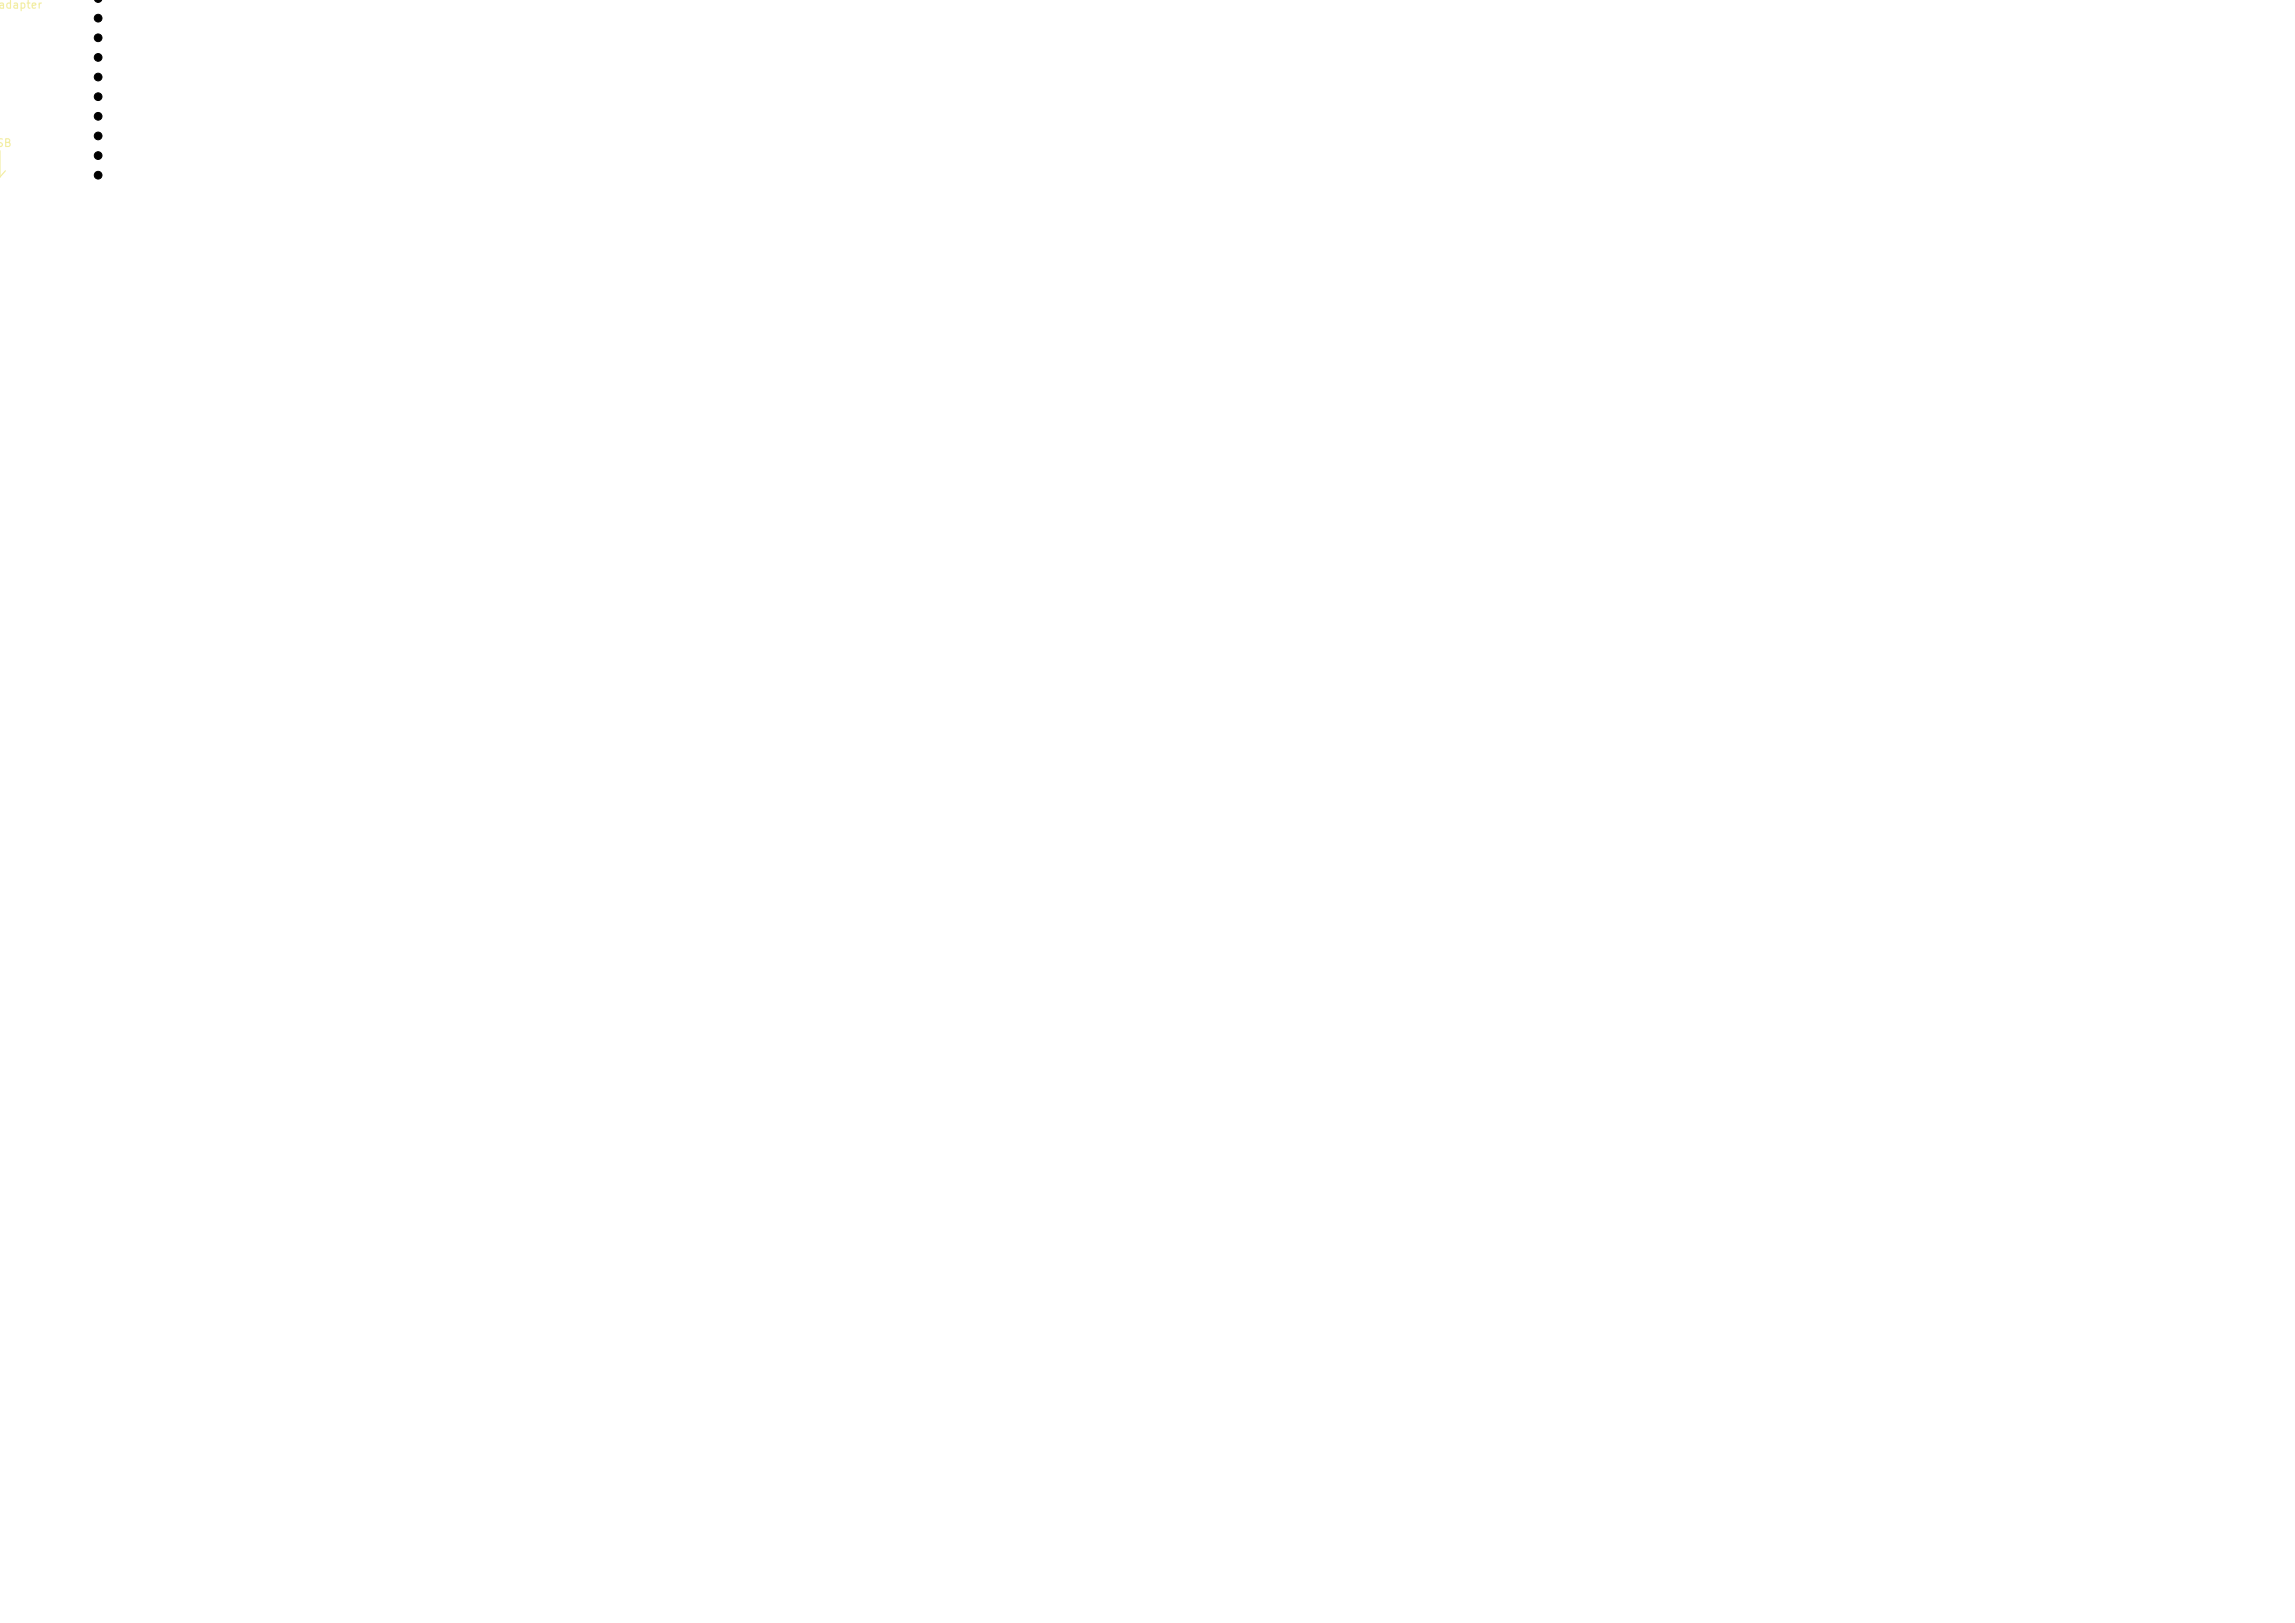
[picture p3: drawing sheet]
<svg xmlns="http://www.w3.org/2000/svg" width="297mm" height="210mm" viewBox="0 0 297 210" stroke-linecap="round" stroke-linejoin="round" font-family="sans-serif">
<defs><g id="words">
<g font-size="1" fill="#f2eda1">
<text x="-.6" y="-.2">ONT</text>
<text x="-.3" y="1.4">adapter</text>
<text x="-.6" y="19.3">SB</text>
</g>
</g></defs>
<path d="M0 19.5v3.4M0 22.8v.1M.7 22.1l-.7 .8" fill="none" stroke="#f2eda1" stroke-width=".15"/>
<g fill="#000" stroke="#000" stroke-width=".13">
<path d="M12.2 -.1h1a.53 .53 0 0 1-.5 .4 .53 .53 0 0 1-.5-.4z"/>
<circle cx="12.7" cy="7.4" r=".5"/>
<circle cx="12.7" cy="10" r=".5"/>
<circle cx="12.7" cy="17.6" r=".5"/>
<circle cx="12.7" cy="4.9" r=".5"/>
<circle cx="12.7" cy="2.3" r=".5"/>
<circle cx="12.7" cy="15" r=".5"/>
<circle cx="12.7" cy="12.5" r=".5"/>
<circle cx="12.7" cy="20.1" r=".5"/>
<circle cx="12.7" cy="22.7" r=".5"/>
</g>
<use href="#words"/>
</svg>
